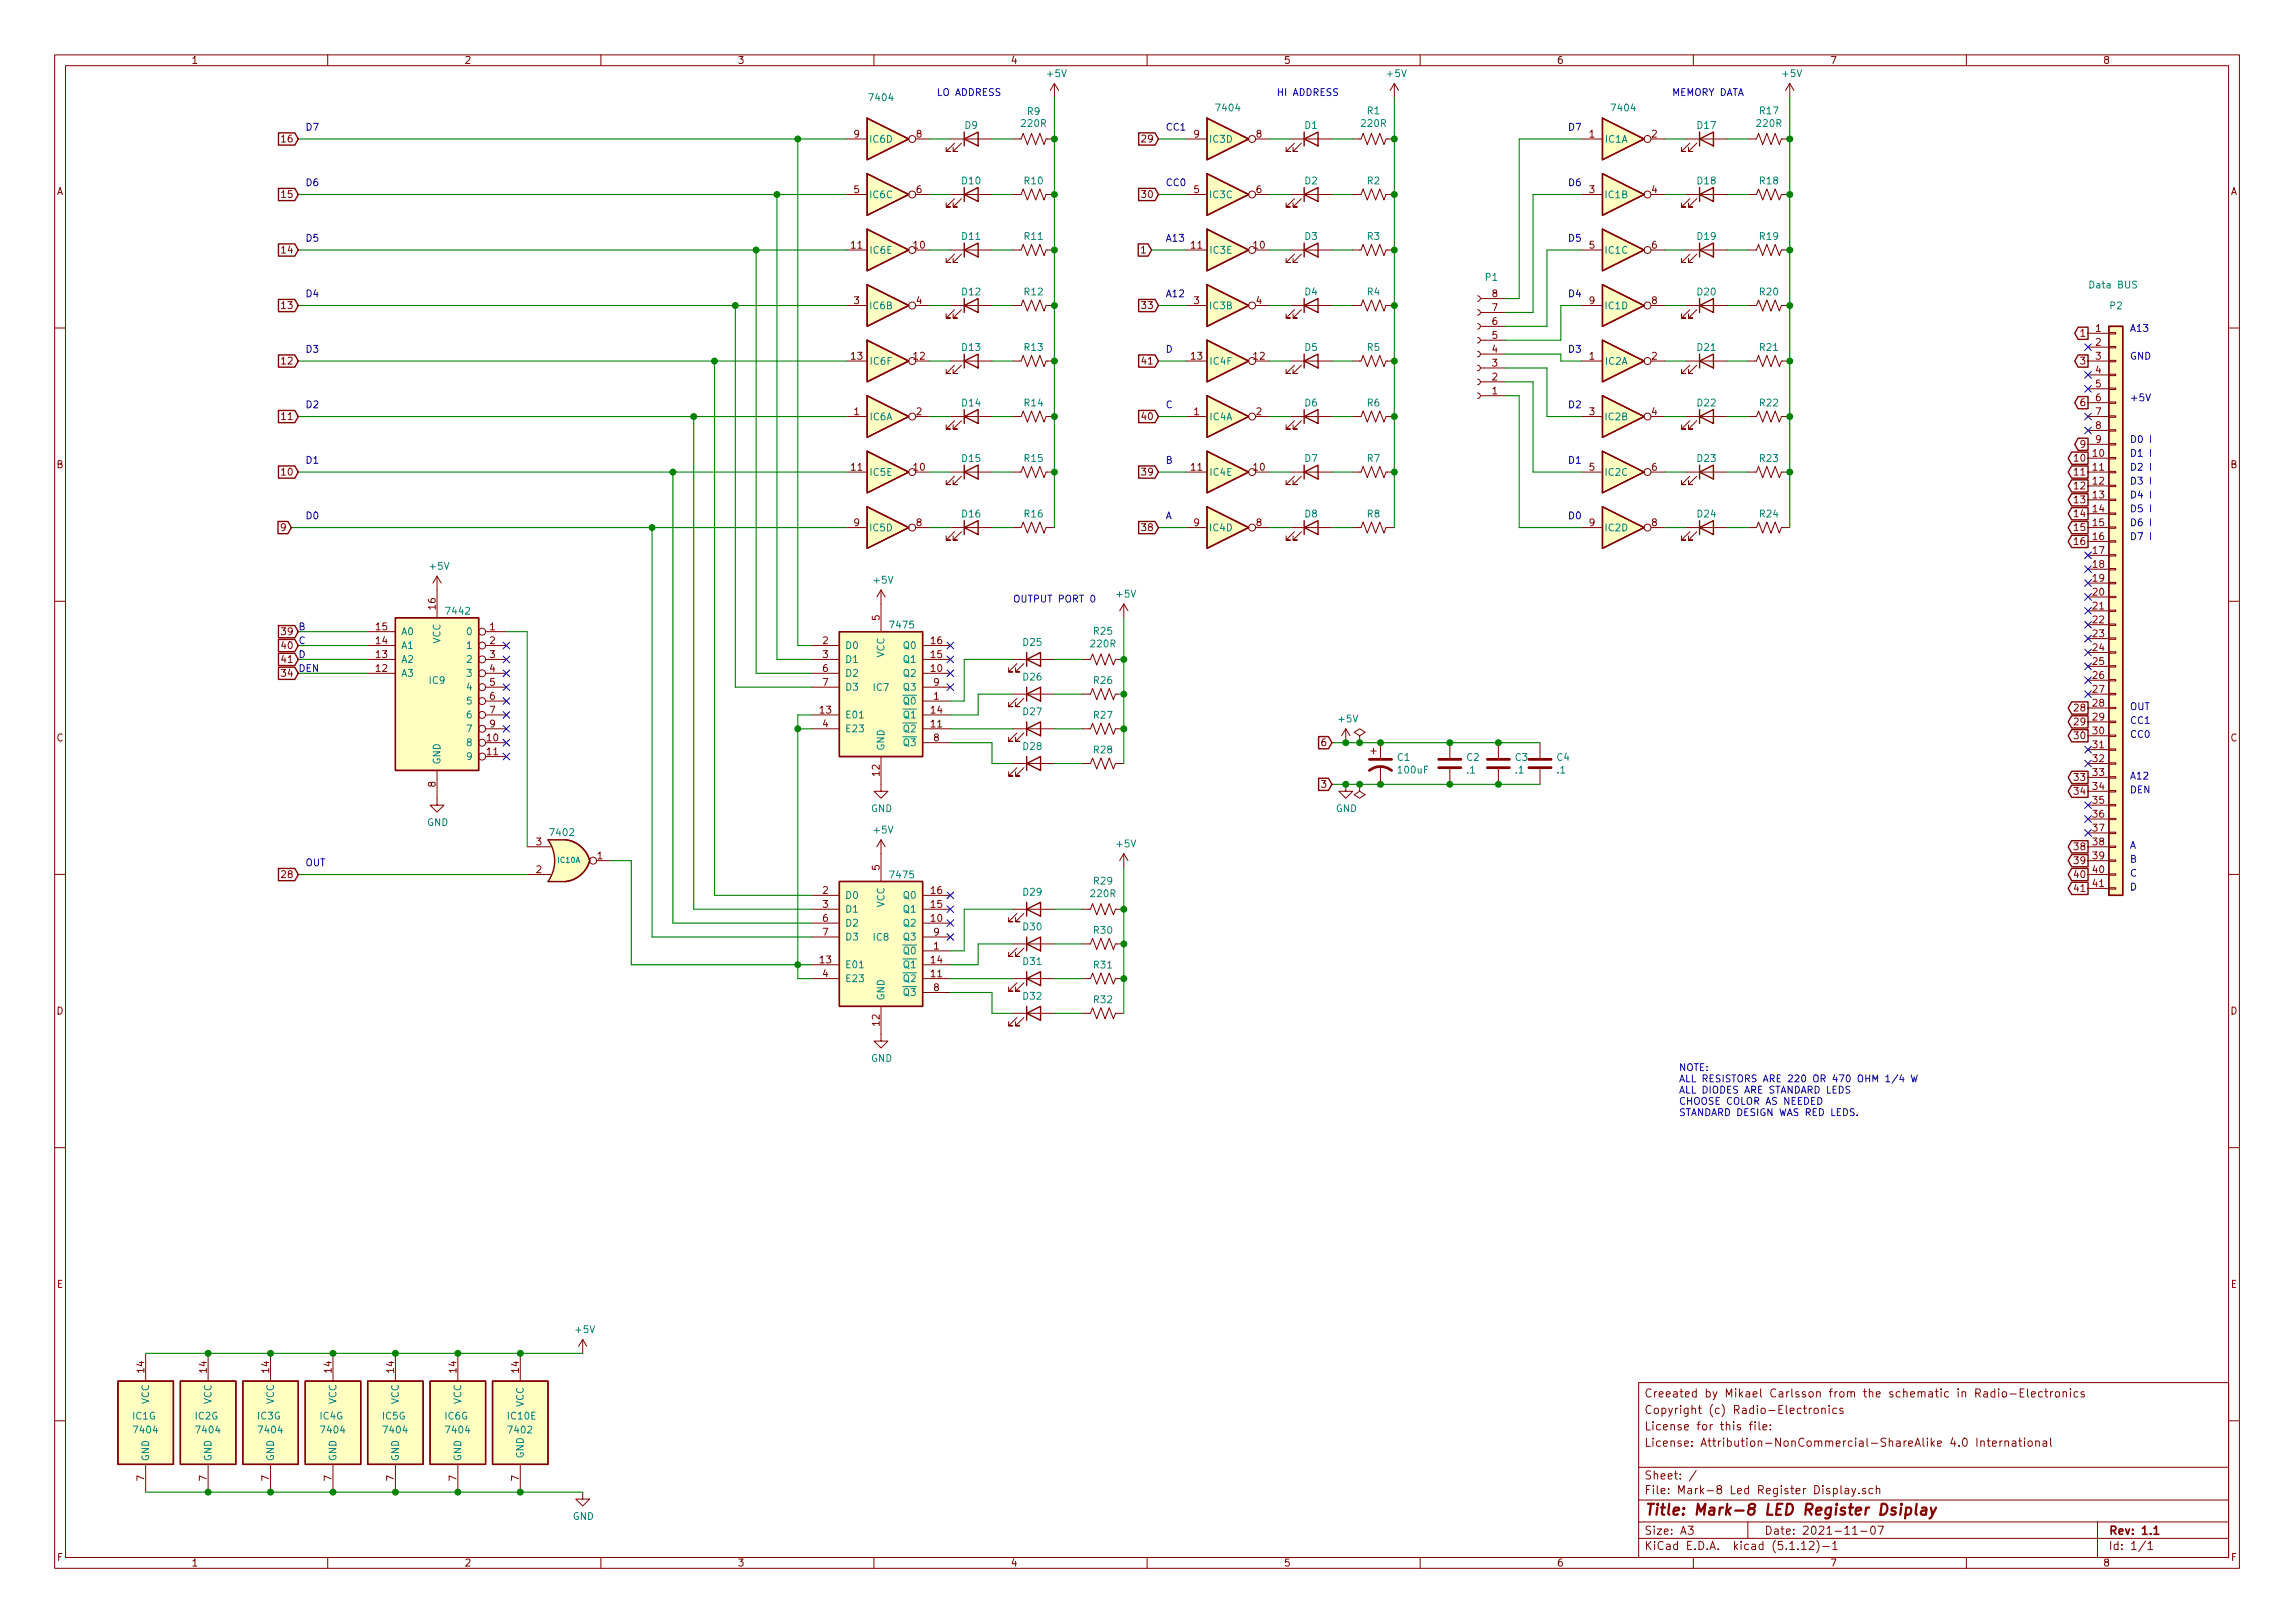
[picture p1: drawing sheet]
<svg xmlns="http://www.w3.org/2000/svg" width="420mm" height="297mm" viewBox="0 0 420 297" stroke-linecap="round" stroke-linejoin="round" font-family="sans-serif">
<defs><g id="words">
<text font-size="2.8" fill="#840000" x="301" y="277.3">Title: Mark-8 LED Register Dsiplay</text>
<g font-size="2.1" fill="#840000">
<text x="301" y="255.8">Creeated by Mikael Carlsson from the schematic in Radio-Electronics</text>
<text x="301" y="261.8">License for this file:</text>
<text x="301" y="258.8">Copyright (c) Radio-Electronics</text>
<text x="301" y="264.8">License: Attribution-NonCommercial-ShareAlike 4.0 International</text>
<text x="301" y="273.5">File: Mark-8 Led Register Display.sch</text>
<text x="301" y="270.8">Sheet: /</text>
<text x="301" y="280.9">Size: A3</text>
<text x="323" y="280.9">Date: 2021-11-07</text>
<text x="386" y="280.9">Rev: 1.1</text>
<text x="301" y="283.7">KiCad E.D.A. kicad (5.1.12)-1</text>
<text x="386" y="283.7">Id: 1/1</text>
</g>
<g font-size="1.8" fill="#840000">
<text x="35" y="11.7">1</text>
<text x="85" y="11.7">2</text>
<text x="135" y="11.7">3</text>
<text x="185" y="11.7">4</text>
<text x="235" y="11.7">5</text>
<text x="285" y="11.7">6</text>
<text x="335" y="11.7">7</text>
<text x="385" y="11.7">8</text>
<text x="51.9" y="26.1">16</text>
<text x="156.4" y="25.2">9</text>
<text x="167.8" y="25.2">8</text>
<text x="209.3" y="26.1">29</text>
<text x="218.6" y="25.2">9</text>
<text x="230" y="25.2">8</text>
<text x="291" y="25.2">1</text>
<text x="302.4" y="25.2">2</text>
<text x="10.4" y="35.7">A</text>
<text x="156.4" y="35.3">5</text>
<text x="167.8" y="35.3">6</text>
<text x="218.6" y="35.3">5</text>
<text x="230" y="35.3">6</text>
<text x="291" y="35.3">3</text>
<text x="302.4" y="35.3">4</text>
<text x="408.4" y="35.7">A</text>
<text x="51.9" y="36.2">15</text>
<text x="209.3" y="36.2">30</text>
<text x="51.9" y="46.4">14</text>
<text x="155.9" y="45.5">11</text>
<text x="167.3" y="45.5">10</text>
<text x="209" y="46.4">1</text>
<text x="218.1" y="45.5">11</text>
<text x="229.5" y="45.5">10</text>
<text x="291" y="45.5">5</text>
<text x="302.4" y="45.5">6</text>
<text x="51.9" y="56.6">13</text>
<text x="156.4" y="55.7">3</text>
<text x="167.8" y="55.7">4</text>
<text x="209.3" y="56.6">33</text>
<text x="218.6" y="55.7">3</text>
<text x="230" y="55.7">4</text>
<text x="273.2" y="59.5">6</text>
<text x="273.2" y="56.9">7</text>
<text x="273.2" y="54.4">8</text>
<text x="291" y="55.7">9</text>
<text x="302.4" y="55.7">8</text>
<text x="155.9" y="65.8">13</text>
<text x="167.3" y="65.8">12</text>
<text x="218.1" y="65.8">13</text>
<text x="229.5" y="65.8">12</text>
<text x="273.2" y="64.6">4</text>
<text x="273.2" y="62">5</text>
<text x="291" y="65.8">1</text>
<text x="302.4" y="65.8">2</text>
<text x="381" y="61.6">1</text>
<text x="383.7" y="60.7">1</text>
<text x="383.7" y="63.3">2</text>
<text x="383.7" y="65.8">3</text>
<text x="51.9" y="66.7">12</text>
<text x="209.3" y="66.7">41</text>
<text x="273.2" y="69.6">2</text>
<text x="273.2" y="67.1">3</text>
<text x="381" y="66.7">3</text>
<text x="383.7" y="68.4">4</text>
<text x="383.7" y="70.9">5</text>
<text x="51.9" y="76.9">11</text>
<text x="156.4" y="76">1</text>
<text x="167.8" y="76">2</text>
<text x="209.3" y="76.9">40</text>
<text x="218.6" y="76">1</text>
<text x="230" y="76">2</text>
<text x="273.2" y="72.2">1</text>
<text x="291" y="76">3</text>
<text x="302.4" y="76">4</text>
<text x="381" y="74.3">6</text>
<text x="383.7" y="73.4">6</text>
<text x="383.7" y="76">7</text>
<text x="381" y="82">9</text>
<text x="383.2" y="83.6">10</text>
<text x="383.7" y="78.5">8</text>
<text x="383.7" y="81.1">9</text>
<text x="10.4" y="85.7">B</text>
<text x="51.9" y="87">10</text>
<text x="155.9" y="86.1">11</text>
<text x="167.3" y="86.1">10</text>
<text x="209.3" y="87">39</text>
<text x="218.1" y="86.1">11</text>
<text x="229.5" y="86.1">10</text>
<text x="291" y="86.1">5</text>
<text x="302.4" y="86.1">6</text>
<text x="380.1" y="84.5">10</text>
<text x="380.1" y="87">11</text>
<text x="380.1" y="89.6">12</text>
<text x="383.2" y="86.1">11</text>
<text x="383.2" y="88.7">12</text>
<text x="408.4" y="85.7">B</text>
<text x="380.1" y="94.7">14</text>
<text x="380.1" y="92.1">13</text>
<text x="383.2" y="91.2">13</text>
<text x="383.2" y="93.8">14</text>
<text x="51.6" y="97.2">9</text>
<text x="156.4" y="96.3">9</text>
<text x="167.8" y="96.3">8</text>
<text x="209.3" y="97.2">38</text>
<text x="218.6" y="96.3">9</text>
<text x="230" y="96.3">8</text>
<text x="291" y="96.3">9</text>
<text x="302.4" y="96.3">8</text>
<text x="380.1" y="97.2">15</text>
<text x="380.1" y="99.7">16</text>
<text x="383.2" y="96.3">15</text>
<text x="383.2" y="98.8">16</text>
<text x="383.2" y="101.4">17</text>
<text x="383.2" y="103.9">18</text>
<text x="383.2" y="106.5">19</text>
<text x="79.8" y="111.5" transform="rotate(-90 79.8 111.5)">16</text>
<text x="161" y="113.5" transform="rotate(-90 161 113.5)">5</text>
<text x="383.2" y="109">20</text>
<text x="383.2" y="111.5">21</text>
<text x="51.9" y="118.8">40</text>
<text x="51.9" y="116.2">39</text>
<text x="68.9" y="117.9">14</text>
<text x="68.9" y="115.4">15</text>
<text x="89.7" y="115.4">1</text>
<text x="89.7" y="117.9">2</text>
<text x="150.6" y="117.9">2</text>
<text x="170.5" y="117.9">16</text>
<text x="383.2" y="114.1">22</text>
<text x="383.2" y="116.6">23</text>
<text x="383.2" y="119.2">24</text>
<text x="51.9" y="123.9">34</text>
<text x="51.9" y="121.3">41</text>
<text x="68.9" y="123">12</text>
<text x="68.9" y="120.4">13</text>
<text x="89.7" y="120.4">3</text>
<text x="89.7" y="123">4</text>
<text x="89.7" y="125.5">5</text>
<text x="150.6" y="120.4">3</text>
<text x="150.6" y="123">6</text>
<text x="150.6" y="125.5">7</text>
<text x="170.5" y="123">10</text>
<text x="170.5" y="120.4">15</text>
<text x="171" y="125.5">9</text>
<text x="383.2" y="121.7">25</text>
<text x="383.2" y="124.2">26</text>
<text x="89.7" y="128.1">6</text>
<text x="89.7" y="130.6">7</text>
<text x="150.2" y="130.6">13</text>
<text x="170.5" y="130.6">14</text>
<text x="171" y="128.1">1</text>
<text x="380.1" y="130.2">28</text>
<text x="383.2" y="126.8">27</text>
<text x="383.2" y="129.3">28</text>
<text x="383.2" y="131.9">29</text>
<text x="10.4" y="135.7">C</text>
<text x="89.2" y="135.7">10</text>
<text x="89.7" y="133.1">9</text>
<text x="150.6" y="133.1">4</text>
<text x="170.5" y="133.1">11</text>
<text x="171" y="135.7">8</text>
<text x="242.1" y="136.6">6</text>
<text x="380.1" y="132.8">29</text>
<text x="380.1" y="135.3">30</text>
<text x="383.2" y="134.4">30</text>
<text x="383.2" y="136.9">31</text>
<text x="408.4" y="135.7">C</text>
<text x="89.2" y="138.2">11</text>
<text x="161" y="142" transform="rotate(-90 161 142)">12</text>
<text x="380.1" y="142.9">33</text>
<text x="383.2" y="139.5">32</text>
<text x="383.2" y="142">33</text>
<text x="79.8" y="144" transform="rotate(-90 79.8 144)">8</text>
<text x="242.1" y="144.2">3</text>
<text x="380.1" y="145.5">34</text>
<text x="383.2" y="144.6">34</text>
<text x="383.2" y="147.1">35</text>
<text x="383.2" y="149.6">36</text>
<text x="98.2" y="154.7">3</text>
<text x="380.1" y="155.6">38</text>
<text x="383.2" y="152.2">37</text>
<text x="383.2" y="154.7">38</text>
<text x="51.9" y="160.7">28</text>
<text x="98.2" y="159.8">2</text>
<text x="109.4" y="157.3">1</text>
<text x="161" y="159.3" transform="rotate(-90 161 159.3)">5</text>
<text x="380.1" y="158.2">39</text>
<text x="380.1" y="160.7">40</text>
<text x="383.2" y="157.3">39</text>
<text x="383.2" y="159.8">40</text>
<text x="150.6" y="163.6">2</text>
<text x="150.6" y="166.2">3</text>
<text x="170.5" y="166.2">15</text>
<text x="170.5" y="163.6">16</text>
<text x="380.1" y="163.2">41</text>
<text x="383.2" y="162.3">41</text>
<text x="150.6" y="168.7">6</text>
<text x="150.6" y="171.2">7</text>
<text x="170.5" y="168.7">10</text>
<text x="171" y="173.8">1</text>
<text x="171" y="171.2">9</text>
<text x="150.2" y="176.3">13</text>
<text x="150.6" y="178.9">4</text>
<text x="170.5" y="178.9">11</text>
<text x="170.5" y="176.3">14</text>
<text x="10.4" y="185.7">D</text>
<text x="171" y="181.4">8</text>
<text x="408.4" y="185.7">D</text>
<text x="161" y="187.7" transform="rotate(-90 161 187.7)">12</text>
<text x="10.4" y="235.7">E</text>
<text x="408.4" y="235.7">E</text>
<text x="26.4" y="251.2" transform="rotate(-90 26.4 251.2)">14</text>
<text x="37.8" y="251.2" transform="rotate(-90 37.8 251.2)">14</text>
<text x="49.3" y="251.2" transform="rotate(-90 49.3 251.2)">14</text>
<text x="60.7" y="251.2" transform="rotate(-90 60.7 251.2)">14</text>
<text x="72.1" y="251.2" transform="rotate(-90 72.1 251.2)">14</text>
<text x="83.6" y="251.2" transform="rotate(-90 83.6 251.2)">14</text>
<text x="95" y="251.2" transform="rotate(-90 95 251.2)">14</text>
<text x="26.4" y="271" transform="rotate(-90 26.4 271)">7</text>
<text x="37.8" y="271" transform="rotate(-90 37.8 271)">7</text>
<text x="49.3" y="271" transform="rotate(-90 49.3 271)">7</text>
<text x="60.7" y="271" transform="rotate(-90 60.7 271)">7</text>
<text x="72.1" y="271" transform="rotate(-90 72.1 271)">7</text>
<text x="83.6" y="271" transform="rotate(-90 83.6 271)">7</text>
<text x="95" y="271" transform="rotate(-90 95 271)">7</text>
<text x="10.5" y="285.7">F</text>
<text x="35" y="286.7">1</text>
<text x="85" y="286.7">2</text>
<text x="135" y="286.7">3</text>
<text x="185" y="286.7">4</text>
<text x="235" y="286.7">5</text>
<text x="285" y="286.7">6</text>
<text x="335" y="286.7">7</text>
<text x="385" y="286.7">8</text>
<text x="408.5" y="285.7">F</text>
</g>
<g font-size="1.8" fill="#0000c2">
<text x="171.4" y="17.6">LO ADDRESS</text>
<text x="233.7" y="17.6">HI ADDRESS</text>
<text x="306.1" y="17.6">MEMORY DATA</text>
<text x="55.9" y="23.9">D7</text>
<text x="213.4" y="23.9">CC1</text>
<text x="287" y="23.9">D7</text>
<text x="55.9" y="34.1">D6</text>
<text x="213.4" y="34.1">CC0</text>
<text x="287" y="34.1">D6</text>
<text x="55.9" y="44.2">D5</text>
<text x="213.4" y="44.2">A13</text>
<text x="287" y="44.2">D5</text>
<text x="55.9" y="54.4">D4</text>
<text x="213.4" y="54.4">A12</text>
<text x="287" y="54.4">D4</text>
<text x="55.9" y="64.6">D3</text>
<text x="213.4" y="64.6">D</text>
<text x="287" y="64.6">D3</text>
<text x="389.9" y="60.7">A13</text>
<text x="389.9" y="65.8">GND</text>
<text x="55.9" y="74.7">D2</text>
<text x="213.4" y="74.7">C</text>
<text x="287" y="74.7">D2</text>
<text x="389.9" y="73.4">+5V</text>
<text x="389.9" y="81.1">D0 I</text>
<text x="389.9" y="83.6">D1 I</text>
<text x="55.9" y="84.9">D1</text>
<text x="213.4" y="84.9">B</text>
<text x="287" y="84.9">D1</text>
<text x="389.9" y="86.1">D2 I</text>
<text x="389.9" y="88.7">D3 I</text>
<text x="55.9" y="95">D0</text>
<text x="213.4" y="95">A</text>
<text x="287" y="95">D0</text>
<text x="389.9" y="91.2">D4 I</text>
<text x="389.9" y="93.8">D5 I</text>
<text x="389.9" y="98.8">D7 I</text>
<text x="389.9" y="96.3">D6 I</text>
<text x="185.4" y="110.3">OUTPUT PORT 0</text>
<text x="54.6" y="117.9">C</text>
<text x="54.6" y="115.4">B</text>
<text x="54.6" y="123">DEN</text>
<text x="54.6" y="120.4">D</text>
<text x="389.9" y="130">OUT</text>
<text x="389.9" y="132.5">CC1</text>
<text x="389.9" y="135">CC0</text>
<text x="389.9" y="142.7">A12</text>
<text x="389.9" y="145.2">DEN</text>
<text x="389.9" y="155.4">A</text>
<text x="55.9" y="158.5">OUT</text>
<text x="389.9" y="157.9">B</text>
<text x="389.9" y="160.4">C</text>
<text x="389.9" y="163">D</text>
<text x="307.3" y="196">NOTE:</text>
<text x="307.3" y="198.1">ALL RESISTORS ARE 220 OR 470 OHM 1/4 W</text>
<text x="307.3" y="200.1">ALL DIODES ARE STANDARD LEDS</text>
<text x="307.3" y="202.2">CHOOSE COLOR AS NEEDED</text>
<text x="307.3" y="204.3">STANDARD DESIGN WAS RED LEDS.</text>
</g>
<g font-size="1.8" fill="#008484">
<text x="191.8" y="14.1">+5V</text>
<text x="254.1" y="14.1">+5V</text>
<text x="326.4" y="14.1">+5V</text>
<text x="159.3" y="18.5">7404</text>
<text x="176.7" y="23.6">D9</text>
<text x="187.1" y="23.2">220R</text>
<text x="188.1" y="21">R9</text>
<text x="222.8" y="20.4">7404</text>
<text x="238.9" y="23.6">D1</text>
<text x="249.4" y="23.2">220R</text>
<text x="250.3" y="20.9">R1</text>
<text x="295.2" y="20.4">7404</text>
<text x="310.8" y="23.6">D17</text>
<text x="321.7" y="23.2">220R</text>
<text x="322.2" y="20.9">R17</text>
<text x="159.3" y="26.1">IC6D</text>
<text x="221.5" y="26.1">IC3D</text>
<text x="293.9" y="26.1">IC1A</text>
<text x="176.2" y="33.7">D10</text>
<text x="187.6" y="33.7">R10</text>
<text x="238.9" y="33.7">D2</text>
<text x="250.3" y="33.7">R2</text>
<text x="310.8" y="33.7">D18</text>
<text x="322.2" y="33.7">R18</text>
<text x="159.3" y="36.3">IC6C</text>
<text x="221.5" y="36.3">IC3C</text>
<text x="293.9" y="36.3">IC1B</text>
<text x="159.3" y="46.4">IC6E</text>
<text x="176.2" y="43.9">D11</text>
<text x="187.6" y="43.9">R11</text>
<text x="221.6" y="46.4">IC3E</text>
<text x="238.9" y="43.9">D3</text>
<text x="250.3" y="43.9">R3</text>
<text x="293.9" y="46.4">IC1C</text>
<text x="310.8" y="43.9">D19</text>
<text x="322.2" y="43.9">R19</text>
<text x="272" y="51.4">P1</text>
<text x="382.9" y="52.8">Data BUS</text>
<text x="159.3" y="56.6">IC6B</text>
<text x="176.2" y="54.1">D12</text>
<text x="187.6" y="54.1">R12</text>
<text x="221.5" y="56.6">IC3B</text>
<text x="238.9" y="54.1">D4</text>
<text x="250.3" y="54.1">R4</text>
<text x="293.9" y="56.6">IC1D</text>
<text x="310.8" y="54.1">D20</text>
<text x="322.2" y="54.1">R20</text>
<text x="386.3" y="56.6">P2</text>
<text x="176.2" y="64.2">D13</text>
<text x="187.6" y="64.2">R13</text>
<text x="238.9" y="64.2">D5</text>
<text x="250.3" y="64.2">R5</text>
<text x="310.8" y="64.2">D21</text>
<text x="322.2" y="64.2">R21</text>
<text x="159.4" y="66.8">IC6F</text>
<text x="221.6" y="66.8">IC4F</text>
<text x="293.9" y="66.8">IC2A</text>
<text x="159.3" y="76.9">IC6A</text>
<text x="176.2" y="74.4">D14</text>
<text x="187.6" y="74.4">R14</text>
<text x="221.5" y="76.9">IC4A</text>
<text x="238.9" y="74.4">D6</text>
<text x="250.3" y="74.4">R6</text>
<text x="293.9" y="76.9">IC2B</text>
<text x="310.8" y="74.4">D22</text>
<text x="322.2" y="74.4">R22</text>
<text x="159.3" y="87.1">IC5E</text>
<text x="176.2" y="84.5">D15</text>
<text x="187.6" y="84.5">R15</text>
<text x="221.6" y="87.1">IC4E</text>
<text x="238.9" y="84.5">D7</text>
<text x="250.3" y="84.5">R7</text>
<text x="293.9" y="87.1">IC2C</text>
<text x="310.8" y="84.5">D23</text>
<text x="322.2" y="84.5">R23</text>
<text x="176.2" y="94.7">D16</text>
<text x="187.6" y="94.7">R16</text>
<text x="238.9" y="94.7">D8</text>
<text x="250.3" y="94.7">R8</text>
<text x="310.8" y="94.7">D24</text>
<text x="322.2" y="94.7">R24</text>
<text x="159.3" y="97.2">IC5D</text>
<text x="221.5" y="97.2">IC4D</text>
<text x="293.9" y="97.2">IC2D</text>
<text x="78.8" y="104.3">+5V</text>
<text x="160.1" y="106.8">+5V</text>
<text x="81.9" y="112.5">7442</text>
<text x="204.5" y="109.4">+5V</text>
<text x="73.4" y="118.8">A1</text>
<text x="73.4" y="116.2">A0</text>
<text x="80.6" y="117.8" transform="rotate(-90 80.6 117.8)">VCC</text>
<text x="85.6" y="116.2">0</text>
<text x="85.6" y="118.8">1</text>
<text x="154.7" y="118.8">D0</text>
<text x="163.1" y="115">7475</text>
<text x="165.5" y="118.8">Q0</text>
<text x="187.4" y="118.2">D25</text>
<text x="199.8" y="118.5">220R</text>
<text x="200.3" y="116.2">R25</text>
<text x="73.4" y="123.9">A3</text>
<text x="73.4" y="121.3">A2</text>
<text x="78.6" y="125.2">IC9</text>
<text x="85.6" y="121.3">2</text>
<text x="85.6" y="123.9">3</text>
<text x="154.7" y="121.3">D1</text>
<text x="154.7" y="123.9">D2</text>
<text x="161.9" y="120.4" transform="rotate(-90 161.9 120.4)">VCC</text>
<text x="165.5" y="123.9">Q2</text>
<text x="165.5" y="121.3">Q1</text>
<text x="187.4" y="124.5">D26</text>
<text x="200.3" y="125.2">R26</text>
<text x="85.6" y="126.4">4</text>
<text x="85.6" y="128.9">5</text>
<text x="85.6" y="131.5">6</text>
<text x="154.7" y="131.5">E01</text>
<text x="154.7" y="126.4">D3</text>
<text x="159.9" y="126.5">IC7</text>
<text x="165.5" y="128.9">Q0</text>
<text x="165.5" y="131.5">Q1</text>
<text x="165.5" y="126.4">Q3</text>
<text x="187.4" y="130.9">D27</text>
<text x="200.3" y="131.5">R27</text>
<text x="85.6" y="136.6">8</text>
<text x="85.6" y="134">7</text>
<text x="154.7" y="134">E23</text>
<text x="161.9" y="137.5" transform="rotate(-90 161.9 137.5)">GND</text>
<text x="165.5" y="134">Q2</text>
<text x="165.5" y="136.6">Q3</text>
<text x="187.4" y="137.2">D28</text>
<text x="200.3" y="137.9">R28</text>
<text x="245.2" y="132.2">+5V</text>
<text x="80.6" y="140" transform="rotate(-90 80.6 140)">GND</text>
<text x="85.6" y="139.1">9</text>
<text x="255.9" y="139.3">C1</text>
<text x="256.1" y="141.6">100uF</text>
<text x="268.6" y="139.3">C2</text>
<text x="268.6" y="141.6">.1</text>
<text x="277.4" y="139.3">C3</text>
<text x="277.5" y="141.6">.1</text>
<text x="285.1" y="139.3">C4</text>
<text x="285.1" y="141.6">.1</text>
<text x="159.5" y="148.6">GND</text>
<text x="244.6" y="148.6">GND</text>
<text x="78.2" y="151.2">GND</text>
<text x="100.9" y="153">7402</text>
<text x="160.1" y="152.5">+5V</text>
<text x="204.5" y="155.1">+5V</text>
<text x="163.1" y="160.7">7475</text>
<text x="200.3" y="161.9">R29</text>
<text x="154.7" y="164.5">D0</text>
<text x="154.7" y="167">D1</text>
<text x="161.9" y="166.1" transform="rotate(-90 161.9 166.1)">VCC</text>
<text x="165.5" y="167">Q1</text>
<text x="165.5" y="164.5">Q0</text>
<text x="187.4" y="163.9">D29</text>
<text x="199.8" y="164.2">220R</text>
<text x="154.7" y="169.6">D2</text>
<text x="154.7" y="172.1">D3</text>
<text x="159.9" y="172.2">IC8</text>
<text x="165.5" y="169.6">Q2</text>
<text x="165.5" y="172.1">Q3</text>
<text x="187.4" y="170.3">D30</text>
<text x="200.3" y="170.9">R30</text>
<text x="154.7" y="177.2">E01</text>
<text x="154.7" y="179.7">E23</text>
<text x="165.5" y="174.7">Q0</text>
<text x="165.5" y="179.7">Q2</text>
<text x="165.5" y="177.2">Q1</text>
<text x="187.4" y="176.6">D31</text>
<text x="200.3" y="177.3">R31</text>
<text x="161.9" y="183.2" transform="rotate(-90 161.9 183.2)">GND</text>
<text x="165.5" y="182.3">Q3</text>
<text x="187.4" y="183">D32</text>
<text x="200.3" y="183.6">R32</text>
<text x="159.5" y="194.3">GND</text>
<text x="105.5" y="244">+5V</text>
<text x="27.3" y="257" transform="rotate(-90 27.3 257)">VCC</text>
<text x="38.7" y="257" transform="rotate(-90 38.7 257)">VCC</text>
<text x="50.2" y="257" transform="rotate(-90 50.2 257)">VCC</text>
<text x="61.6" y="257" transform="rotate(-90 61.6 257)">VCC</text>
<text x="73" y="257" transform="rotate(-90 73 257)">VCC</text>
<text x="84.5" y="257" transform="rotate(-90 84.5 257)">VCC</text>
<text x="95.9" y="257.5" transform="rotate(-90 95.9 257.5)">VCC</text>
<text x="24.3" y="259.8">IC1G</text>
<text x="24.7" y="262.3">7404</text>
<text x="35.7" y="259.8">IC2G</text>
<text x="36.1" y="262.3">7404</text>
<text x="47.2" y="259.8">IC3G</text>
<text x="47.5" y="262.3">7404</text>
<text x="58.6" y="259.8">IC4G</text>
<text x="59" y="262.3">7404</text>
<text x="70" y="259.8">IC5G</text>
<text x="70.4" y="262.3">7404</text>
<text x="81.5" y="259.8">IC6G</text>
<text x="81.8" y="262.3">7404</text>
<text x="93" y="259.8">IC10E</text>
<text x="93.2" y="262.3">7402</text>
<text x="27.3" y="267.5" transform="rotate(-90 27.3 267.5)">GND</text>
<text x="38.7" y="267.5" transform="rotate(-90 38.7 267.5)">GND</text>
<text x="50.2" y="267.5" transform="rotate(-90 50.2 267.5)">GND</text>
<text x="61.6" y="267.5" transform="rotate(-90 61.6 267.5)">GND</text>
<text x="73" y="267.5" transform="rotate(-90 73 267.5)">GND</text>
<text x="84.5" y="267.5" transform="rotate(-90 84.5 267.5)">GND</text>
<text x="95.9" y="267" transform="rotate(-90 95.9 267)">GND</text>
<text x="104.9" y="278.2">GND</text>
</g>
<text font-size="1.4" fill="#008484" x="102.2" y="157.9">IC10A</text>
</g></defs>
<g fill="none" stroke="#840000" stroke-width=".18">
<path d="M10 10h400v277h-400zM12 12h396v273.1h-396zM60 10v2M110 10v2M160 10v2M193 15.3l-.7 1.2M193 15.3v2.5M193 15.3l.8 1.2M210 10v2M255.3 15.3l-.8 1.2M255.3 15.3v2.5M255.3 15.3l.7 1.2"/>
<path d="M260 10v2M310 10v2M327.7 15.3l-.8 1.2M327.7 15.3v2.5M327.7 15.3l.7 1.2M360 10v2M154.9 25.4h3.8M154.9 35.6h3.8M167.6 25.4h2.6M167.6 35.6h2.6M174 25.4h7.6M174 35.6h7.6"/>
<path d="M174.8 36.4l-1.6 1.5h.8h-.8v-.8M174.8 26.2l-1.6 1.5h.8h-.8v-.7M176 36.4l-1.5 1.5h.8h-.8v-.8M176 26.2l-1.5 1.5h.8h-.8v-.7M185.4 25.4h1.5l.4-1 .8 2.1 .7-2.1 .8 2.1 .8-2.1 .7 2.1 .4-1.1h1.5M185.4 35.6h1.5l.4-1 .8 2 .7-2 .8 2 .8-2 .7 2 .4-1h1.5M217.2 25.4h3.8M217.2 35.6h3.8M229.9 25.4h2.5M229.9 35.6h2.5M236.2 25.4h7.6M236.2 35.6h7.6"/>
<path d="M237 26.2l-1.5 1.5h.7h-.7v-.7M237 36.4l-1.5 1.5h.7h-.7v-.8M238.3 26.2l-1.6 1.5h.8h-.8v-.7M238.3 36.4l-1.6 1.5h.8h-.8v-.8M247.6 25.4h1.6l.4-1 .7 2.1 .8-2.1 .7 2.1 .8-2.1 .8 2.1 .3-1.1h1.6M247.6 35.6h1.6l.4-1 .7 2 .8-2 .7 2 .8-2 .8 2 .3-1h1.6M289.6 25.4h3.8M289.6 35.6h3.8M302.3 25.4h2.5M302.3 35.6h2.5M308.6 25.4h7.6M308.6 35.6h7.6"/>
<path d="M309.4 36.4l-1.6 1.5h.8h-.8v-.8M309.4 26.2l-1.6 1.5h.8h-.8v-.7M310.6 36.4l-1.5 1.5h.8h-.8v-.8M310.6 26.2l-1.5 1.5h.8h-.8v-.7M320 25.4h1.6l.3-1 .8 2.1 .8-2.1 .7 2.1 .8-2.1 .8 2.1 .3-1.1h1.6M320 35.6h1.6l.3-1 .8 2 .8-2 .7 2 .8-2 .8 2 .3-1h1.6M154.9 55.9h3.8M154.9 45.8h3.8M167.6 55.9h2.6M167.6 45.8h2.6M174 55.9h7.6M174 45.8h7.6"/>
<path d="M174.8 46.5l-1.6 1.5h.8h-.8v-.7M174.8 56.7l-1.6 1.5h.8h-.8v-.8M176 46.5l-1.5 1.5h.8h-.8v-.7M176 56.7l-1.5 1.5h.8h-.8v-.8M185.4 55.9h1.5l.4-1 .8 2 .7-2 .8 2 .8-2 .7 2 .4-1h1.5M185.4 45.8h1.5l.4-1.1 .8 2.1 .7-2.1 .8 2.1 .8-2.1 .7 2.1 .4-1h1.5M217.2 55.9h3.8M217.2 45.8h3.8M229.9 55.9h2.5M229.9 45.8h2.5M236.2 55.9h7.6M236.2 45.8h7.6"/>
<path d="M237 46.5l-1.5 1.5h.7h-.7v-.7M237 56.7l-1.5 1.5h.7h-.7v-.8M238.3 46.5l-1.6 1.5h.8h-.8v-.7M238.3 56.7l-1.6 1.5h.8h-.8v-.8M247.6 45.8h1.6l.4-1.1 .7 2.1 .8-2.1 .7 2.1 .8-2.1 .8 2.1 .3-1h1.6M247.6 55.9h1.6l.4-1 .7 2 .8-2 .7 2 .8-2 .8 2 .3-1h1.6M270.5 54.1l.3 .2 .2 .2-.1 .5-.4 .2M270.5 56.7l.3 .1 .2 .3-.1 .4-.4 .2M270.5 59.2l.3 .1 .2 .3-.1 .5-.4 .1M271 54.6h4.6M271 57.2h4.6M271 59.7h4.6"/>
<path d="M289.6 55.9h3.8M289.6 45.8h3.8M302.3 55.9h2.5M302.3 45.8h2.5M308.6 55.9h7.6M308.6 45.8h7.6M309.4 46.5l-1.6 1.5h.8h-.8v-.7M309.4 56.7l-1.6 1.5h.8h-.8v-.8M310.6 46.5l-1.5 1.5h.8h-.8v-.7M310.6 56.7l-1.5 1.5h.8h-.8v-.8M320 55.9h1.6l.3-1 .8 2 .8-2 .7 2 .8-2 .8 2 .3-1h1.6M320 45.8h1.6l.3-1.1 .8 2.1 .8-2.1 .7 2.1 .8-2.1 .8 2.1 .3-1h1.6"/>
<path d="M10 60h2M154.9 66.1h3.8M154.9 76.2h3.8M167.6 66.1h2.6M167.6 76.2h2.6M174 66.1h7.6M174 76.2h7.6M174.8 66.8l-1.6 1.6h.8h-.8v-.8M174.8 77l-1.6 1.5h.8h-.8v-.7M176 66.8l-1.5 1.6h.8h-.8v-.8M176 77l-1.5 1.5h.8h-.8v-.7M185.4 66.1h1.5l.4-1 .8 2 .7-2 .8 2 .8-2 .7 2 .4-1h1.5"/>
<path d="M185.4 76.2h1.5l.4-1 .8 2.1 .7-2.1 .8 2.1 .8-2.1 .7 2.1 .4-1.1h1.5M217.2 66.1h3.8M217.2 76.2h3.8M229.9 66.1h2.5M229.9 76.2h2.5M236.2 66.1h7.6M236.2 76.2h7.6M237 66.8l-1.5 1.6h.7h-.7v-.8M237 77l-1.5 1.5h.7h-.7v-.7M238.3 66.8l-1.6 1.6h.8h-.8v-.8M238.3 77l-1.6 1.5h.8h-.8v-.7M247.6 66.1h1.6l.4-1 .7 2 .8-2 .7 2 .8-2 .8 2 .3-1h1.6"/>
<path d="M247.6 76.2h1.6l.4-1 .7 2.1 .8-2.1 .7 2.1 .8-2.1 .8 2.1 .3-1.1h1.6M270.5 61.8l.3 .1 .2 .3-.1 .4-.4 .2M270.5 64.3l.3 .1 .2 .3-.1 .4-.4 .2M270.5 66.8l.3 .2 .2 .2-.1 .5-.4 .2M270.5 69.4l.3 .1 .2 .3-.1 .4-.4 .2M270.5 71.9l.3 .1 .2 .3-.1 .5-.4 .1M271 62.3h4.6M271 64.8h4.6M271 67.3h4.6M271 69.9h4.6M271 72.4h4.6M289.6 66.1h3.8"/>
<path d="M289.6 76.2h3.8M302.3 66.1h2.5M302.3 76.2h2.5M308.6 66.1h7.6M308.6 76.2h7.6M309.4 66.8l-1.6 1.6h.8h-.8v-.8M309.4 77l-1.6 1.5h.8h-.8v-.7M310.6 66.8l-1.5 1.6h.8h-.8v-.8M310.6 77l-1.5 1.5h.8h-.8v-.7M320 66.1h1.6l.3-1 .8 2 .8-2 .7 2 .8-2 .8 2 .3-1h1.6M320 76.2h1.6l.3-1 .8 2.1 .8-2.1 .7 2.1 .8-2.1 .8 2.1 .3-1.1h1.6M382.3 66.1h3.8"/>
<path d="M382.3 76.2h3.8M382.3 61h3.8M382.3 63.5h3.8M382.3 68.6h3.8M382.3 71.2h3.8M382.3 73.7h3.8M382.3 78.8h3.8M386.1 78.6h1.2v.3h-1.2zM386.1 76.1h1.2v.3h-1.2zM386.1 73.6h1.2v.2h-1.2zM386.1 71h1.2v.3h-1.2zM386.1 68.5h1.2v.2h-1.2z"/>
<path d="M386.1 65.9h1.2v.3h-1.2zM386.1 63.4h1.2v.3h-1.2zM386.1 60.9h1.2v.2h-1.2zM408 60h2M154.9 86.4h3.8M154.9 96.6h3.8M167.6 86.4h2.6M167.6 96.6h2.6M174 86.4h7.6M174 96.6h7.6M174.8 87.2l-1.6 1.5h.8h-.8v-.8M174.8 97.3l-1.6 1.5h.8h-.8v-.7"/>
<path d="M176 87.2l-1.5 1.5h.8h-.8v-.8M176 97.3l-1.5 1.5h.8h-.8v-.7M185.4 86.4h1.5l.4-1 .8 2 .7-2 .8 2 .8-2 .7 2 .4-1h1.5M185.4 96.6h1.5l.4-1.1 .8 2.1 .7-2.1 .8 2.1 .8-2.1 .7 2.1 .4-1h1.5M217.2 86.4h3.8M217.2 96.6h3.8M229.9 86.4h2.5M229.9 96.6h2.5M236.2 86.4h7.6M236.2 96.6h7.6M237 87.2l-1.5 1.5h.7h-.7v-.8M237 97.3l-1.5 1.5h.7h-.7v-.7"/>
<path d="M238.3 87.2l-1.6 1.5h.8h-.8v-.8M238.3 97.3l-1.6 1.5h.8h-.8v-.7M247.6 86.4h1.6l.4-1 .7 2 .8-2 .7 2 .8-2 .8 2 .3-1h1.6M247.6 96.6h1.6l.4-1.1 .7 2.1 .8-2.1 .7 2.1 .8-2.1 .8 2.1 .3-1h1.6M289.6 86.4h3.8M289.6 96.6h3.8M302.3 86.4h2.5M302.3 96.6h2.5M308.6 86.4h7.6M308.6 96.6h7.6M309.4 87.2l-1.6 1.5h.8h-.8v-.8M309.4 97.3l-1.6 1.5h.8h-.8v-.7"/>
<path d="M310.6 87.2l-1.5 1.5h.8h-.8v-.8M310.6 97.3l-1.5 1.5h.8h-.8v-.7M320 86.4h1.6l.3-1 .8 2 .8-2 .7 2 .8-2 .8 2 .3-1h1.6M320 96.6h1.6l.3-1.1 .8 2.1 .8-2.1 .7 2.1 .8-2.1 .8 2.1 .3-1h1.6M382.3 86.4h3.8M382.3 96.6h3.8M382.3 83.9h3.8M382.3 88.9h3.8M382.3 91.5h3.8M382.3 94h3.8M382.3 99.1h3.8M382.3 81.3h3.8"/>
<path d="M386.1 99h1.2v.2h-1.2zM386.1 96.4h1.2v.3h-1.2zM386.1 93.9h1.2v.2h-1.2zM386.1 91.3h1.2v.3h-1.2zM386.1 88.8h1.2v.3h-1.2zM386.1 86.3h1.2v.2h-1.2zM386.1 83.7h1.2v.3h-1.2zM386.1 81.2h1.2v.2h-1.2zM10 110h2M67.3 115.6h5.1M67.3 118.1h5.1M80 105.4l-.8 1.3"/>
<path d="M80 105.4v7.7M80 105.4l.8 1.3M88.9 115.6h3.8M88.9 118.1h3.8M148.6 118.1h5.1M161.3 108v7.6M161.3 108l-.8 1.3M161.3 108l.8 1.3M168.9 118.1h5.1M205.7 110.5v2.6M205.7 110.5l-.7 1.3M205.7 110.5l.8 1.3"/>
<path d="M382.3 101.6h3.8M382.3 104.2h3.8M382.3 106.7h3.8M382.3 109.3h3.8M382.3 111.8h3.8M382.3 114.3h3.8M382.3 116.9h3.8M382.3 119.4h3.8M386.1 119.3h1.2v.2h-1.2zM386.1 116.7h1.2v.3h-1.2zM386.1 114.2h1.2v.3h-1.2zM386.1 111.7h1.2v.2h-1.2z"/>
<path d="M386.1 109.1h1.2v.3h-1.2zM386.1 106.6h1.2v.2h-1.2zM386.1 104h1.2v.3h-1.2zM386.1 101.5h1.2v.3h-1.2zM408 110h2M67.3 120.7h5.1M67.3 123.2h5.1M88.9 133.4h3.8M88.9 120.7h3.8M88.9 135.9h3.8M88.9 138.5h3.8M88.9 123.2h3.8"/>
<path d="M88.9 125.8h3.8M88.9 128.3h3.8M88.9 130.8h3.8M148.6 133.4h5.1M148.6 120.7h5.1M148.6 123.2h5.1M148.6 125.8h5.1M148.6 130.8h5.1M161.3 138.5v6.3h1.3l-1.3 1.3-1.3-1.3h1.3M168.9 133.4h5.1M168.9 120.7h5.1M168.9 135.9h5.1"/>
<path d="M168.9 123.2h5.1M168.9 125.8h5.1M168.9 128.3h5.1M168.9 130.8h5.1M185.4 127h7.6M185.4 133.4h7.6M185.4 139.7h7.6M185.4 120.7h7.6M186.2 134.1l-1.5 1.6h.7h-.7v-.8M186.2 127.8l-1.5 1.5h.7h-.7v-.7M186.2 121.4l-1.5 1.6h.7h-.7v-.8M187.5 134.1l-1.6 1.6h.8h-.8v-.8"/>
<path d="M187.5 127.8l-1.6 1.5h.8h-.8v-.7M187.5 121.4l-1.6 1.6h.8h-.8v-.8M198.1 127h1.5l.4-1 .8 2.1 .7-2.1 .8 2.1 .8-2.1 .7 2.1 .4-1.1h1.5M198.1 120.7h1.5l.4-1 .8 2 .7-2 .8 2 .8-2 .7 2 .4-1h1.5M198.1 133.4h1.5l.4-1 .8 2 .7-2 .8 2 .8-2 .7 2 .4-1h1.5M198.1 139.7h1.5l.4-1 .8 2.1 .7-2.1 .8 2.1 .8-2.1 .7 2.1 .4-1.1h1.5M246.4 133.4l-.8 1.3M246.4 133.4v2.5M246.4 133.4l.7 1.3M248.9 134.7l1-.7-1-.6-1 .6 1 .7v1.2M248.9 135.9h.1M251 137.5h1"/>
<path d="M251.5 136.9v1.1M252.7 135.9v2.8M265.4 135.9v2.8M274.3 135.9v2.8M281.9 135.9v2.8M382.3 127h3.8M382.3 139.7h3.8M382.3 122h3.8M382.3 124.5h3.8M382.3 129.6h3.8M382.3 132.1h3.8M382.3 134.7h3.8"/>
<path d="M382.3 137.2h3.8M386.1 139.6h1.2v.3h-1.2zM386.1 137.1h1.2v.2h-1.2zM386.1 134.5h1.2v.3h-1.2zM386.1 132h1.2v.2h-1.2zM386.1 129.4h1.2v.3h-1.2zM386.1 126.9h1.2v.3h-1.2zM386.1 124.4h1.2v.2h-1.2zM386.1 121.8h1.2v.3h-1.2zM80 141v6.4h1.3l-1.3 1.2-1.3-1.2h1.3M96.5 155h4.3M109.2 157.5h2.6"/>
<path d="M161.3 153.7l-.8 1.3M161.3 153.7v7.6M161.3 153.7l.8 1.3M186.2 140.5l-1.5 1.5h.7h-.7v-.7M187.5 140.5l-1.6 1.5h.8h-.8v-.7M205.7 156.2l-.7 1.3M205.7 156.2v2.6M205.7 156.2l.8 1.3M246.4 143.5v1.3h1.2l-1.2 1.3-1.3-1.3h1.3M248.9 143.5v1.3l1 .7-1 .6-1-.6 1-.7M248.9 143.5h.1M252.7 140.2v3.3"/>
<path d="M265.4 140.8v2.7M274.3 140.8v2.7M281.9 140.8v2.7M382.3 157.5h3.8M382.3 155h3.8M382.3 142.3h3.8M382.3 144.8h3.8M382.3 147.4h3.8M382.3 149.9h3.8M382.3 152.4h3.8M386.1 159.9h1.2v.3h-1.2zM386.1 157.4h1.2v.2h-1.2z"/>
<path d="M386.1 154.8h1.2v.3h-1.2zM386.1 152.3h1.2v.3h-1.2zM386.1 149.8h1.2v.2h-1.2zM386.1 147.2h1.2v.3h-1.2zM386.1 144.7h1.2v.2h-1.2zM386.1 142.1h1.2v.3h-1.2zM10 160h2M96.5 160.1h4.3M148.6 166.4h5.1M148.6 179.1h5.1M148.6 168.9h5.1M148.6 176.6h5.1"/>
<path d="M148.6 163.9h5.1M148.6 171.5h5.1M168.9 166.4h5.1M168.9 179.1h5.1M168.9 174h5.1M168.9 168.9h5.1M168.9 176.6h5.1M168.9 163.9h5.1M168.9 171.5h5.1M185.4 166.4h7.6M185.4 172.8h7.6M185.4 179.1h7.6"/>
<path d="M186.2 167.2l-1.5 1.5h.7h-.7v-.8M186.2 173.5l-1.5 1.5h.7h-.7v-.7M186.2 179.9l-1.5 1.5h.7h-.7v-.8M187.5 167.2l-1.6 1.5h.8h-.8v-.8M187.5 173.5l-1.6 1.5h.8h-.8v-.7M187.5 179.9l-1.6 1.5h.8h-.8v-.8M198.1 166.4h1.5l.4-1 .8 2 .7-2 .8 2 .8-2 .7 2 .4-1h1.5M198.1 172.8h1.5l.4-1.1 .8 2.1 .7-2.1 .8 2.1 .8-2.1 .7 2.1 .4-1h1.5M198.1 179.1h1.5l.4-1 .8 2 .7-2 .8 2 .8-2 .7 2 .4-1h1.5M382.3 160.1h3.8M382.3 162.6h3.8M386.1 162.5h1.2v.2h-1.2z"/>
<path d="M408 160h2M161.3 184.2v6.3h1.3l-1.3 1.3-1.3-1.3h1.3M168.9 181.6h5.1M185.4 185.5h7.6M186.2 186.2l-1.5 1.5h.7h-.7v-.7M187.5 186.2l-1.6 1.5h.8h-.8v-.7M198.1 185.5h1.5l.4-1.1 .8 2.1 .7-2.1 .8 2.1 .8-2.1 .7 2.1 .4-1h1.5M10 210h2M408 210h2M26.7 247.7v5.1M38.1 247.7v5.1M49.5 247.7v5.1"/>
<path d="M61 247.7v5.1M72.4 247.7v5.1M83.8 247.7v5.1M95.2 247.7v5.1M106.7 245.1l-.8 1.3M106.7 245.1v2.6M106.7 245.1l.7 1.3M300 253h108v32.1h-108zM330.2 257.7h.5M330.4 257.2v1.3l.3 .2M331.2 257.7v1M331.7 257.7l-.5 .3"/>
<path d="M332.2 257.8l.2-.1 .4 .1v.8l-.2 .1-.4-.1zM333.5 257.8l.2-.1 .4 .1 .1 .9M333.5 257.7v1M334.9 257.2v.2M334.9 257.7v1M336.2 257.8l-.4-.1-.3 .3 .1 .6 .2 .1 .4-.1M337.4 257.8a.37 .37 0 0 0-.6 .1l.1 .3 .5 .1v.1l-.2 .3-.4-.1M365.9 254.2v.1M365.9 254.7v1M366.6 254.8l.3-.1 .4 .1v.8l-.2 .1-.5-.1zM368 255.1h1.1M369.8 254.9h.6"/>
<path d="M370.6 254.2h-.8v1.5h.8M371.2 254.2v1.3l.2 .2M371.9 255.2l.7-.1v-.3l-.5-.1-.2 .2 .1 .7h.6M373.9 254.8l-.4-.1-.3 .3 .1 .6 .2 .1 .4-.1M374.3 254.7h.6M374.5 254.2v1.3l.4 .2M375.4 254.7v1M375.8 254.7l-.4 .3M376.4 254.8l.2-.1 .4 .1v.8l-.2 .1-.4-.1zM377.7 254.8l.2-.1 .4 .1v.9M377.7 254.7v1M379 254.2v.1"/>
<path d="M379 254.7v1M380.4 254.8l-.4-.1-.3 .3 .1 .6 .2 .1 .4-.1M381.6 254.8a.37 .37 0 0 0-.6 .1l.1 .2 .5 .2v.1l-.2 .3-.4-.1M10 260h2M26.7 268v5.1M38.1 268v5.1M49.5 268v5.1M61 268v5.1M72.4 268v5.1M83.8 268v5.1M95.2 268v5.1M106.7 273.1v1.3h1.2l-1.2 1.2-1.3-1.2h1.3"/>
<path d="M300 278.5h108M300 274.5h108M300 268.5h108M309 279.3h1l-.5 .6 .4 .1v.7l-.2 .1-.7-.1M310.5 269.1l-1.2 2M320 278.5v3M320.2 260.7h.6M320.8 260.2l-.3 .2v1.3M321.3 260.2v.2M321.3 260.7v1M322 260.2v1.3l.2 .2M322.8 261.2l.7-.1-.1-.3-.4-.1-.2 .2v.7h.6"/>
<path d="M324.1 261.6v.1M324.1 260.8v.1M335.7 272.5l.4-.1 .3 .3-.2 .6h-.5M337 271.9v1.3l.2 .2M337.8 272.5h.6l.1 .9M338.5 272.8h-.6l-.2 .2 .1 .3 .1 .1 .6-.1M339 272.4l.4 1M339.7 272.4l-.5 1.3-.2 .2M340.3 273.3v.1M341.5 272.5l-.4-.1-.2 .2 .1 .2 .5 .2v.3h-.6M342.6 279.5l.4-.2a.94 .94 0 0 1 0 1.5 .82 .82 0 0 1-.4-1.3zM342.9 272.5l-.5-.1-.2 .3 .1 .6h.6"/>
<path d="M343.5 272.5l.2-.1 .4 .1v.9M343.5 271.9v1.5M343.8 279.3h1l-.6 1.5M361.9 263.2v1.5M362.6 263.8l.3-.1 .3 .1 .1 .9M362.6 263.7v1M363.8 263.7h.6M364 263.2v1.3l.4 .2M364.8 264.2l.7-.1-.1-.3-.4-.1-.2 .2v.7h.6M366.1 263.7v1M366.6 263.7l-.3 .1-.2 .2M367.1 263.8a.37 .37 0 0 1 .6 .1v.8"/>
<path d="M367.1 263.7v1M368.4 263.8h.6l.1 .9M369.1 264.1h-.5a.29 .29 0 0 0-.3 .3 .29 .29 0 0 0 .3 .3l.5-.1M369.6 263.7h.5M369.8 263.2v1.3l.3 .2M370.6 263.2v.2M370.6 263.7v1M371.3 263.8l.3-.1 .4 .1v.8l-.2 .1-.5-.1zM372.7 263.8h.1a.37 .37 0 0 1 .6 .1v.8M372.7 263.7v1M374.1 263.8h.5l.1 .9M374.7 264.1h-.5a.29 .29 0 0 0-.2 .3 .29 .29 0 0 0 .2 .3l.5-.1"/>
<path d="M375.4 263.2v1.3l.2 .2M384 278.5v6.6M408 260h2M60 285.1v1.9M110 285.1v1.9M160 285.1v1.9M210 285.1v1.9M260 285.1v1.9M300 281.5h108M310 285.1v1.9M329.8 282.5l.5-.4v1.5M329.8 283.6h.9"/>
<path d="M331.2 282.3l.2-.2h.4l.2 .2 .1 .2-.9 1.1h.9M332.6 281.9a1.71 1.71 0 0 1 0 2.3M333.7 283h1.2M335.5 282.5l.4-.4v1.5M335.5 283.6h.9M339.2 280.8h.8M340.7 280.2h1.1M360 285.1v1.9M392.8 282l-1.3 2M393.2 282.5l.5-.4v1.5M393.2 283.6h.9"/>
<circle cx="167" cy="35.6" r=".63"/>
<circle cx="167" cy="25.4" r=".63"/>
<circle cx="229.2" cy="35.6" r=".63"/>
<circle cx="229.2" cy="25.4" r=".63"/>
<circle cx="301.6" cy="25.4" r=".63"/>
<circle cx="301.6" cy="35.6" r=".63"/>
<circle cx="167" cy="55.9" r=".63"/>
<circle cx="167" cy="45.8" r=".63"/>
<circle cx="229.2" cy="55.9" r=".63"/>
<circle cx="229.2" cy="45.8" r=".63"/>
<circle cx="301.6" cy="45.8" r=".63"/>
<circle cx="301.6" cy="55.9" r=".63"/>
<circle cx="167" cy="66.1" r=".63"/>
<circle cx="167" cy="76.2" r=".63"/>
<circle cx="229.2" cy="76.2" r=".63"/>
<circle cx="229.2" cy="66.1" r=".63"/>
<circle cx="301.6" cy="66.1" r=".63"/>
<circle cx="301.6" cy="76.2" r=".63"/>
<circle cx="167" cy="86.4" r=".63"/>
<circle cx="167" cy="96.6" r=".63"/>
<circle cx="229.2" cy="96.6" r=".63"/>
<circle cx="229.2" cy="86.4" r=".63"/>
<circle cx="301.6" cy="86.4" r=".63"/>
<circle cx="301.6" cy="96.6" r=".63"/>
<circle cx="88.3" cy="115.6" r=".63"/>
<circle cx="88.3" cy="118.1" r=".63"/>
<circle cx="88.3" cy="128.3" r=".63"/>
<circle cx="88.3" cy="130.8" r=".63"/>
<circle cx="88.3" cy="135.9" r=".63"/>
<circle cx="88.3" cy="125.8" r=".63"/>
<circle cx="88.3" cy="123.2" r=".63"/>
<circle cx="88.3" cy="138.5" r=".63"/>
<circle cx="88.3" cy="120.7" r=".63"/>
<circle cx="88.3" cy="133.4" r=".63"/>
<circle cx="108.6" cy="157.5" r=".63"/>
</g>
<path d="M394.4 279.7l.4-.4v1.5M394.4 280.8h.8" fill="none" stroke="#840000" stroke-width=".3"/>
<path d="M348.1 275.9l-.2 1.3M348.1 275.2v.2M349 276h.8l.1 .3-.1 .5a.66 .66 0 0 1-1 .3M349 275.9l-.2 2M350.9 275.2l-.2 1.7 .3 .3M351.9 276h.7v1.2M352.7 276.4l-.7 .1a.4 .4 0 0 0-.4 .3 .4 .4 0 0 0 .3 .4l.7-.1M353.5 275.9l.3 1.3M354.5 275.9l-.9 1.8-.4 .2" fill="none" stroke="#840000" stroke-width=".41"/>
<g fill="none" stroke="#840000" stroke-width=".25">
<path d="M51 24.3h3l.6 1.1-.6 1.2h-3zM51 34.5h3l.6 1.1-.6 1.1h-3zM158.7 21.6l7.7 3.8-7.7 3.8zM158.7 31.8l7.7 3.8-7.7 3.8zM176.5 35.6l2.6-1.3v2.6zM176.5 25.4l2.6-1.2v2.5zM176.5 24.2v2.5M176.5 34.3v2.6M208.5 34.5h3l.6 1.1-.6 1.1h-3zM208.5 24.3h3l.6 1.1-.6 1.2h-3zM221 21.6l7.6 3.8-7.6 3.8zM221 31.8l7.6 3.8-7.6 3.8z"/>
<path d="M238.8 25.4l2.5-1.2v2.5zM238.8 35.6l2.5-1.3v2.6zM238.8 24.2v2.5M238.8 34.3v2.6M293.4 21.6l7.6 3.8-7.6 3.8zM293.4 31.8l7.6 3.8-7.6 3.8zM311.1 35.6l2.6-1.3v2.6zM311.1 25.4l2.6-1.2v2.5zM311.1 24.2v2.5M311.1 34.3v2.6M51 44.6h3l.6 1.2-.6 1.1h-3zM51 54.8h3l.6 1.1-.6 1.1h-3z"/>
<path d="M158.7 52.1l7.7 3.8-7.7 3.8zM158.7 41.9l7.7 3.9-7.7 3.8zM176.5 45.8l2.6-1.3v2.5zM176.5 55.9l2.6-1.3v2.6zM176.5 44.5v2.5M176.5 54.6v2.6M208.4 44.6h1.8l.6 1.2-.6 1.1h-1.8zM208.5 54.8h3l.6 1.1-.6 1.1h-3zM221 52.1l7.6 3.8-7.6 3.8zM221 41.9l7.6 3.9-7.6 3.8zM238.8 45.8l2.5-1.3v2.5zM238.8 55.9l2.5-1.3v2.6z"/>
<path d="M238.8 44.5v2.5M238.8 54.6v2.6M293.4 52.1l7.6 3.8-7.6 3.8zM293.4 41.9l7.6 3.9-7.6 3.8zM311.1 45.8l2.6-1.3v2.5zM311.1 55.9l2.6-1.3v2.6zM311.1 44.5v2.5M311.1 54.6v2.6M380.5 59.9h1.8v2.2h-1.8l-.7-1.1zM386.1 59.7h2.5v104.2h-2.5zM51 65h3l.6 1.1-.6 1.1h-3zM51 75.1h3l.6 1.1-.6 1.2h-3z"/>
<path d="M158.7 72.4l7.7 3.8-7.7 3.8zM158.7 62.3l7.7 3.8-7.7 3.8zM176.5 66.1l2.6-1.3v2.5zM176.5 76.2l2.6-1.2v2.5zM176.5 64.8v2.5M176.5 75v2.5M208.5 75.1h3l.6 1.1-.6 1.2h-3zM208.5 65h3l.6 1.1-.6 1.1h-3zM221 72.4l7.6 3.8-7.6 3.8zM221 62.3l7.6 3.8-7.6 3.8zM238.8 66.1l2.5-1.3v2.5zM238.8 76.2l2.5-1.2v2.5z"/>
<path d="M238.8 64.8v2.5M238.8 75v2.5M293.4 72.4l7.6 3.8-7.6 3.8zM293.4 62.3l7.6 3.8-7.6 3.8zM311.1 66.1l2.6-1.3v2.5zM311.1 76.2l2.6-1.2v2.5zM311.1 64.8v2.5M311.1 75v2.5M380.5 65h1.8v2.2h-1.8l-.7-1.1zM380.5 72.6h1.8v2.2h-1.8l-.7-1.1zM50.9 95.4h1.8l.6 1.2-.6 1.1h-1.8zM51 85.3h3l.6 1.1-.6 1.1h-3z"/>
<path d="M158.7 82.6l7.7 3.8-7.7 3.8zM158.7 92.7l7.7 3.9-7.7 3.8zM176.5 86.4l2.6-1.3v2.6zM176.5 96.6l2.6-1.3v2.5zM176.5 85.1v2.6M176.5 95.3v2.5M208.5 85.3h3l.6 1.1-.6 1.1h-3zM208.5 95.4h3l.6 1.2-.6 1.1h-3zM221 92.7l7.6 3.9-7.6 3.8zM221 82.6l7.6 3.8-7.6 3.8zM238.8 86.4l2.5-1.3v2.6zM238.8 96.6l2.5-1.3v2.5z"/>
<path d="M238.8 85.1v2.6M238.8 95.3v2.5M293.4 82.6l7.6 3.8-7.6 3.8zM293.4 92.7l7.6 3.9-7.6 3.8zM311.1 86.4l2.6-1.3v2.6zM311.1 96.6l2.6-1.3v2.5zM311.1 85.1v2.6M311.1 95.3v2.5M379.3 92.9h3v2.2h-3l-.7-1.1zM379.3 82.7h3v2.3h-3l-.7-1.1zM379.3 85.3h3v2.2h-3l-.7-1.1zM379.3 87.8h3v2.3h-3l-.7-1.2z"/>
<path d="M379.3 90.4h3v2.2h-3l-.7-1.1zM379.3 95.4h3v2.3h-3l-.7-1.1zM379.3 98h3v2.2h-3l-.7-1.1zM380.5 80.2h1.8v2.2h-1.8l-.7-1.1zM51 119.6h3l.6 1.1-.6 1.1h-3zM51 117h3l.6 1.1-.6 1.2h-3zM51 114.5h3l.6 1.1-.6 1.1h-3zM72.4 113.1h15.2v27.9h-15.2zM153.7 115.6h15.2v22.9h-15.2zM188 119.4v2.6M51 122.1h3l.6 1.1-.6 1.1h-3zM188 133.4l2.5-1.3v2.6z"/>
<path d="M188 139.7l2.5-1.2v2.5zM188 127l2.5-1.2v2.5zM188 120.7l2.5-1.3v2.6zM188 125.8v2.5M188 132.1v2.6M188 138.5v2.5M241.4 134.8h1.8l.6 1.1-.6 1.1h-1.8zM379.3 131h3v2.2h-3l-.7-1.1zM379.3 128.5h3v2.2h-3l-.7-1.1zM379.3 133.5h3v2.3h-3l-.7-1.1zM51 158.9h3l.6 1.2-.6 1.1h-3zM100.3 153.7h3.2a5.2 5.2 0 0 1 4.4 3.8"/>
<path d="M100.4 153.7a6.6 6.6 0 0 1 0 7.6M107.9 157.5a5.2 5.2 0 0 1-4.4 3.9l-3.2-.1M241.4 142.4h1.8l.6 1.1-.6 1.2h-1.8zM379.3 143.7h3v2.2h-3l-.7-1.1zM379.3 141.2h3v2.2h-3l-.7-1.1zM379.3 156.4h3v2.2h-3l-.7-1.1zM379.3 158.9h3v2.3h-3l-.7-1.1zM379.3 153.9h3v2.2h-3l-.7-1.1zM153.7 161.3h15.2v22.9h-15.2zM188 166.4l2.5-1.3v2.6zM188 172.8l2.5-1.3v2.5zM188 179.1l2.5-1.3v2.6z"/>
<path d="M188 165.1v2.6M188 171.5v2.5M188 177.8v2.6M379.3 161.5h3v2.2h-3l-.7-1.1zM188 185.5l2.5-1.3v2.5zM188 184.2v2.5M21.6 252.8h10.1v15.2h-10.1zM33 252.8h10.2v15.2h-10.2zM44.4 252.8h10.2v15.2h-10.2zM55.9 252.8h10.1v15.2h-10.1zM67.3 252.8h10.2v15.2h-10.2zM78.7 252.8h10.2v15.2h-10.2z"/>
<path d="M90.2 252.8h10.1v15.2h-10.1z"/>
</g>
<g fill="#ffffc2" stroke="#ffffc2" stroke-width=".18">
<path d="M90.2 252.8h10.1v15.2h-10.1z"/>
<path d="M293.4 21.6l7.6 3.8-7.6 3.8z"/>
<path d="M293.4 52.1l7.6 3.8-7.6 3.8z"/>
<path d="M293.4 72.4l7.6 3.8-7.6 3.8z"/>
<path d="M293.4 41.9l7.6 3.9-7.6 3.8z"/>
<path d="M293.4 62.3l7.6 3.8-7.6 3.8z"/>
<path d="M293.4 82.6l7.6 3.8-7.6 3.8z"/>
<path d="M293.4 92.7l7.6 3.9-7.6 3.8z"/>
<path d="M158.7 21.6l7.7 3.8-7.7 3.8z"/>
<path d="M78.7 252.8h10.2v15.2h-10.2z"/>
<path d="M67.3 252.8h10.2v15.2h-10.2z"/>
<path d="M55.9 252.8h10.1v15.2h-10.1z"/>
<path d="M44.4 252.8h10.2v15.2h-10.2z"/>
<path d="M33 252.8h10.2v15.2h-10.2z"/>
<path d="M293.4 31.8l7.6 3.8-7.6 3.8z"/>
<path d="M72.4 113.1h15.2v27.9h-15.2z"/>
<path d="M153.7 115.6h15.2v22.9h-15.2z"/>
<path d="M153.7 161.3h15.2v22.9h-15.2z"/>
<path d="M102.9 156.2l5 1.3a5.2 5.2 0 0 1-4.4 3.9z"/>
<path d="M103.5 153.7a5.2 5.2 0 0 1 4.4 3.8l-5 1.3z"/>
<path d="M100.3 153.7h3.2z"/>
<path d="M100.3 161.3h3.2z"/>
<path d="M100.3 153.7h3.2v7.6h-3.2a6.6 6.6 0 0 0 0-7.6z"/>
<path d="M386.1 59.7h2.5v104.2h-2.5z"/>
<path d="M221 21.6l7.6 3.8-7.6 3.8z"/>
<path d="M221 52.1l7.6 3.8-7.6 3.8z"/>
<path d="M221 31.8l7.6 3.8-7.6 3.8z"/>
<path d="M221 72.4l7.6 3.8-7.6 3.8z"/>
<path d="M221 41.9l7.6 3.9-7.6 3.8z"/>
<path d="M221 62.3l7.6 3.8-7.6 3.8z"/>
<path d="M158.7 52.1l7.7 3.8-7.7 3.8z"/>
<path d="M158.7 31.8l7.7 3.8-7.7 3.8z"/>
<path d="M158.7 72.4l7.7 3.8-7.7 3.8z"/>
<path d="M158.7 41.9l7.7 3.9-7.7 3.8z"/>
<path d="M158.7 62.3l7.7 3.8-7.7 3.8z"/>
<path d="M21.6 252.8h10.1v15.2h-10.1z"/>
<path d="M158.7 82.6l7.7 3.8-7.7 3.8z"/>
<path d="M158.7 92.7l7.7 3.9-7.7 3.8z"/>
<path d="M221 92.7l7.6 3.9-7.6 3.8z"/>
<path d="M221 82.6l7.6 3.8-7.6 3.8z"/>
</g>
<path d="M250.7 139h4.1M263.4 139h4.1M272.3 139h4.1M279.9 139h4.1M250.7 141a3.3 3.3 0 0 1 4.1 0M263.4 140.5h4.1M272.3 140.5h4.1M279.9 140.5h4.1" fill="none" stroke="#840000" stroke-width=".51"/>
<g fill="none" stroke="#008400" stroke-width=".2">
<path d="M193 17.8v78.8M255.3 17.8v78.8M327.7 17.8v78.8M54.6 25.4h100.3M54.6 35.6h100.3M142.2 35.6v85.1h6.4M146 25.4v92.7h2.6M170.2 25.4h3.8M170.2 35.6h3.8M181.6 25.4h3.8M181.6 35.6h3.8M212.1 25.4h5.1"/>
<path d="M212.1 35.6h5.1M232.4 25.4h3.8M232.4 35.6h3.8M243.8 25.4h3.8M243.8 35.6h3.8M289.6 35.6h-8.9v21.6h-5.1M289.6 25.4h-11.5v29.2h-2.5M304.8 25.4h3.8M304.8 35.6h3.8M316.2 25.4h3.8M316.2 35.6h3.8M54.6 45.8h100.3"/>
<path d="M54.6 55.9h100.3M134.6 55.9v69.9h14M138.4 45.8v77.4h10.2M170.2 45.8h3.8M170.2 55.9h3.8M181.6 45.8h3.8M181.6 55.9h3.8M210.8 45.8h6.4M212.1 55.9h5.1M232.4 45.8h3.8M232.4 55.9h3.8M243.8 45.8h3.8"/>
<path d="M243.8 55.9h3.8M289.6 55.9h-3.9v6.4h-10.1M289.6 45.8h-6.4v13.9h-7.6M304.8 45.8h3.8M304.8 55.9h3.8M316.2 45.8h3.8M316.2 55.9h3.8M54.6 76.2h100.3M54.6 66.1h100.3M127 76.2v90.2h21.6M130.8 66.1v97.8h17.8M170.2 76.2h3.8"/>
<path d="M170.2 66.1h3.8M181.6 76.2h3.8M181.6 66.1h3.8M212.1 76.2h5.1M212.1 66.1h5.1M232.4 76.2h3.8M232.4 66.1h3.8M243.8 76.2h3.8M243.8 66.1h3.8M275.6 67.3h7.6v8.9h6.4M275.6 69.9h5.1v16.5h8.9M275.6 64.8h10.1v1.3h3.9"/>
<path d="M275.6 72.4h2.5v24.2h11.5M304.8 76.2h3.8M304.8 66.1h3.8M316.2 76.2h3.8M316.2 66.1h3.8M53.3 96.6h101.6M54.6 86.4h100.3M119.4 96.6v74.9h29.2M123.2 86.4v82.5h25.4M170.2 86.4h3.8M170.2 96.6h3.8M181.6 86.4h3.8"/>
<path d="M181.6 96.6h3.8M212.1 86.4h5.1M212.1 96.6h5.1M232.4 86.4h3.8M232.4 96.6h3.8M243.8 86.4h3.8M243.8 96.6h3.8M304.8 86.4h3.8M304.8 96.6h3.8M316.2 86.4h3.8M316.2 96.6h3.8M54.6 118.1h12.7"/>
<path d="M54.6 115.6h12.7M92.7 115.6h3.8v39.4M205.7 113.1v26.6M54.6 123.2h12.7M54.6 120.7h12.7M146 133.4h2.6M148.6 130.8h-2.6v48.3h2.6M174 135.9h7.6v3.8h3.8M174 133.4h11.4M185.4 120.7h-8.9v7.6h-2.5M185.4 127h-6.3v3.8h-5.1M193 120.7h5.1"/>
<path d="M193 127h5.1M193 133.4h5.1M193 139.7h5.1M243.8 135.9h38.1M111.8 157.5h3.8v19.1h33M205.7 158.8v26.7M243.8 143.5h38.1M54.6 160.1h41.9M174 179.1h11.4M185.4 166.4h-8.9v7.6h-2.5M185.4 172.8h-6.3v3.8h-5.1M193 166.4h5.1"/>
<path d="M193 172.8h5.1M193 179.1h5.1M174 181.6h7.6v3.9h3.8M193 185.5h5.1M26.7 247.7h80M26.7 273.1h80"/>
</g>
<g fill="none" stroke="#0000c2" stroke-width=".18">
<path d="M392.9 72.1l.4 1.3 .4-1.3M393.7 79.7v1.3M393.7 82.3v1.2M393.7 84.8v1.3M393.7 87.3v1.3M393.7 89.9v1.2M393.7 92.4v1.3M393.7 95v1.2M393.7 97.5v1.3M199.8 109.1l.2-.2a.67 .67 0 0 1 .4 .7 .67 .67 0 0 1-.4 .6l-.3-.2v-.3zM338.7 198.9l-.5-.1-.2 .1v.4l.6 .2 .1 .3-.3 .3-.5-.1M345.3 198h.7"/>
<path d="M347.4 196.7l-1 1.6M348.1 196.7l-.3 .9h.8M348.4 197.2v.8M349.9 196.7l.3 1.3 .3-.9 .2 .9 .3-1.3M332.8 200.8a.64 .64 0 0 1 .7 .7 .64 .64 0 0 1-.7 .6zM339.4 203l-.4-.1-.2 .1v.4l.5 .2 .1 .3-.2 .3-.5-.1M340 204v.2"/>
</g>
<g fill="#008400" stroke="#008400" stroke-width=".25">
<circle cx="248.9" cy="135.9" r=".51"/>
<circle cx="248.9" cy="143.5" r=".51"/>
<circle cx="246.4" cy="143.5" r=".51"/>
<circle cx="246.4" cy="135.9" r=".51"/>
<circle cx="193" cy="76.2" r=".51"/>
<circle cx="95.2" cy="273.1" r=".51"/>
<circle cx="327.7" cy="25.4" r=".51"/>
<circle cx="265.4" cy="135.9" r=".51"/>
<circle cx="274.3" cy="135.9" r=".51"/>
<circle cx="327.7" cy="55.9" r=".51"/>
<circle cx="265.4" cy="143.5" r=".51"/>
<circle cx="327.7" cy="45.8" r=".51"/>
<circle cx="274.3" cy="143.5" r=".51"/>
<circle cx="327.7" cy="35.6" r=".51"/>
<circle cx="252.7" cy="135.9" r=".51"/>
<circle cx="252.7" cy="143.5" r=".51"/>
<circle cx="327.7" cy="66.1" r=".51"/>
<circle cx="255.3" cy="86.4" r=".51"/>
<circle cx="255.3" cy="76.2" r=".51"/>
<circle cx="255.3" cy="66.1" r=".51"/>
<circle cx="255.3" cy="55.9" r=".51"/>
<circle cx="255.3" cy="45.8" r=".51"/>
<circle cx="255.3" cy="35.6" r=".51"/>
<circle cx="255.3" cy="25.4" r=".51"/>
<circle cx="193" cy="86.4" r=".51"/>
<circle cx="134.6" cy="55.9" r=".51"/>
<circle cx="205.7" cy="120.7" r=".51"/>
<circle cx="205.7" cy="127" r=".51"/>
<circle cx="205.7" cy="133.4" r=".51"/>
<circle cx="205.7" cy="166.4" r=".51"/>
<circle cx="205.7" cy="172.8" r=".51"/>
<circle cx="205.7" cy="179.1" r=".51"/>
<circle cx="146" cy="25.4" r=".51"/>
<circle cx="142.2" cy="35.6" r=".51"/>
<circle cx="138.4" cy="45.8" r=".51"/>
<circle cx="72.4" cy="273.1" r=".51"/>
<circle cx="146.1" cy="176.6" r=".51"/>
<circle cx="130.8" cy="66.1" r=".51"/>
<circle cx="146.1" cy="133.4" r=".51"/>
<circle cx="127" cy="76.2" r=".51"/>
<circle cx="123.2" cy="86.4" r=".51"/>
<circle cx="119.4" cy="96.6" r=".51"/>
<circle cx="327.7" cy="86.4" r=".51"/>
<circle cx="327.7" cy="76.2" r=".51"/>
<circle cx="83.8" cy="273.1" r=".51"/>
<circle cx="193" cy="66.1" r=".51"/>
<circle cx="38.1" cy="247.7" r=".51"/>
<circle cx="193" cy="55.9" r=".51"/>
<circle cx="49.5" cy="247.7" r=".51"/>
<circle cx="61" cy="247.7" r=".51"/>
<circle cx="193" cy="45.8" r=".51"/>
<circle cx="72.4" cy="247.7" r=".51"/>
<circle cx="193" cy="35.6" r=".51"/>
<circle cx="95.3" cy="247.7" r=".51"/>
<circle cx="193" cy="25.4" r=".51"/>
<circle cx="38.1" cy="273.1" r=".51"/>
<circle cx="49.5" cy="273.1" r=".51"/>
<circle cx="61" cy="273.1" r=".51"/>
<circle cx="83.8" cy="247.7" r=".51"/>
</g>
<g fill="none" stroke="#000084" stroke-width=".18">
<path d="M381.7 62.9l1.2 1.2M381.7 68l1.2 1.2M381.7 70.5l1.2 1.3M381.7 78.2l1.2 1.2M381.7 75.6l1.2 1.2M382.9 62.9l-1.2 1.2M382.9 68l-1.2 1.2M382.9 70.5l-1.2 1.3M382.9 78.2l-1.2 1.2M382.9 75.6l-1.2 1.2M92.1 117.5l1.2 1.3M93.3 117.5l-1.2 1.3"/>
<path d="M173.4 117.5l1.2 1.3M174.6 117.5l-1.2 1.3M381.7 111.2l1.2 1.2M381.7 113.7l1.2 1.2M381.7 116.3l1.2 1.2M381.7 118.8l1.2 1.2M381.7 108.6l1.2 1.3M381.7 106.1l1.2 1.2M381.7 103.6l1.2 1.2M381.7 101l1.2 1.2M382.9 111.2l-1.2 1.2M382.9 113.7l-1.2 1.2"/>
<path d="M382.9 116.3l-1.2 1.2M382.9 118.8l-1.2 1.2M382.9 108.6l-1.2 1.3M382.9 106.1l-1.2 1.2M382.9 103.6l-1.2 1.2M382.9 101l-1.2 1.2M92.1 122.6l1.2 1.2M92.1 120.1l1.2 1.2M92.1 125.2l1.2 1.2M92.1 137.9l1.2 1.2M92.1 135.3l1.2 1.2M92.1 132.8l1.2 1.2"/>
<path d="M92.1 130.2l1.2 1.3M92.1 127.7l1.2 1.2M93.3 122.6l-1.2 1.2M93.3 120.1l-1.2 1.2M93.3 125.2l-1.2 1.2M93.3 137.9l-1.2 1.2M93.3 135.3l-1.2 1.2M93.3 132.8l-1.2 1.2M93.3 130.2l-1.2 1.3M93.3 127.7l-1.2 1.2M173.4 125.2l1.2 1.2M173.4 122.6l1.2 1.2"/>
<path d="M173.4 120.1l1.2 1.2M174.6 125.2l-1.2 1.2M174.6 122.6l-1.2 1.2M174.6 120.1l-1.2 1.2M381.7 121.3l1.2 1.3M381.7 123.9l1.2 1.2M381.7 126.4l1.2 1.2M381.7 136.6l1.2 1.2M381.7 139.1l1.2 1.2M382.9 121.3l-1.2 1.3M382.9 123.9l-1.2 1.2M382.9 126.4l-1.2 1.2"/>
<path d="M382.9 136.6l-1.2 1.2M382.9 139.1l-1.2 1.2M381.7 146.7l1.2 1.3M381.7 149.3l1.2 1.2M381.7 151.8l1.2 1.2M382.9 146.7l-1.2 1.3M382.9 149.3l-1.2 1.2M382.9 151.8l-1.2 1.2M173.4 170.9l1.2 1.2M173.4 168.3l1.2 1.3M173.4 165.8l1.2 1.2M173.4 163.3l1.2 1.2"/>
<path d="M174.6 170.9l-1.2 1.2M174.6 168.3l-1.2 1.3M174.6 165.8l-1.2 1.2M174.6 163.3l-1.2 1.2"/>
</g>
<use href="#words"/>
</svg>
